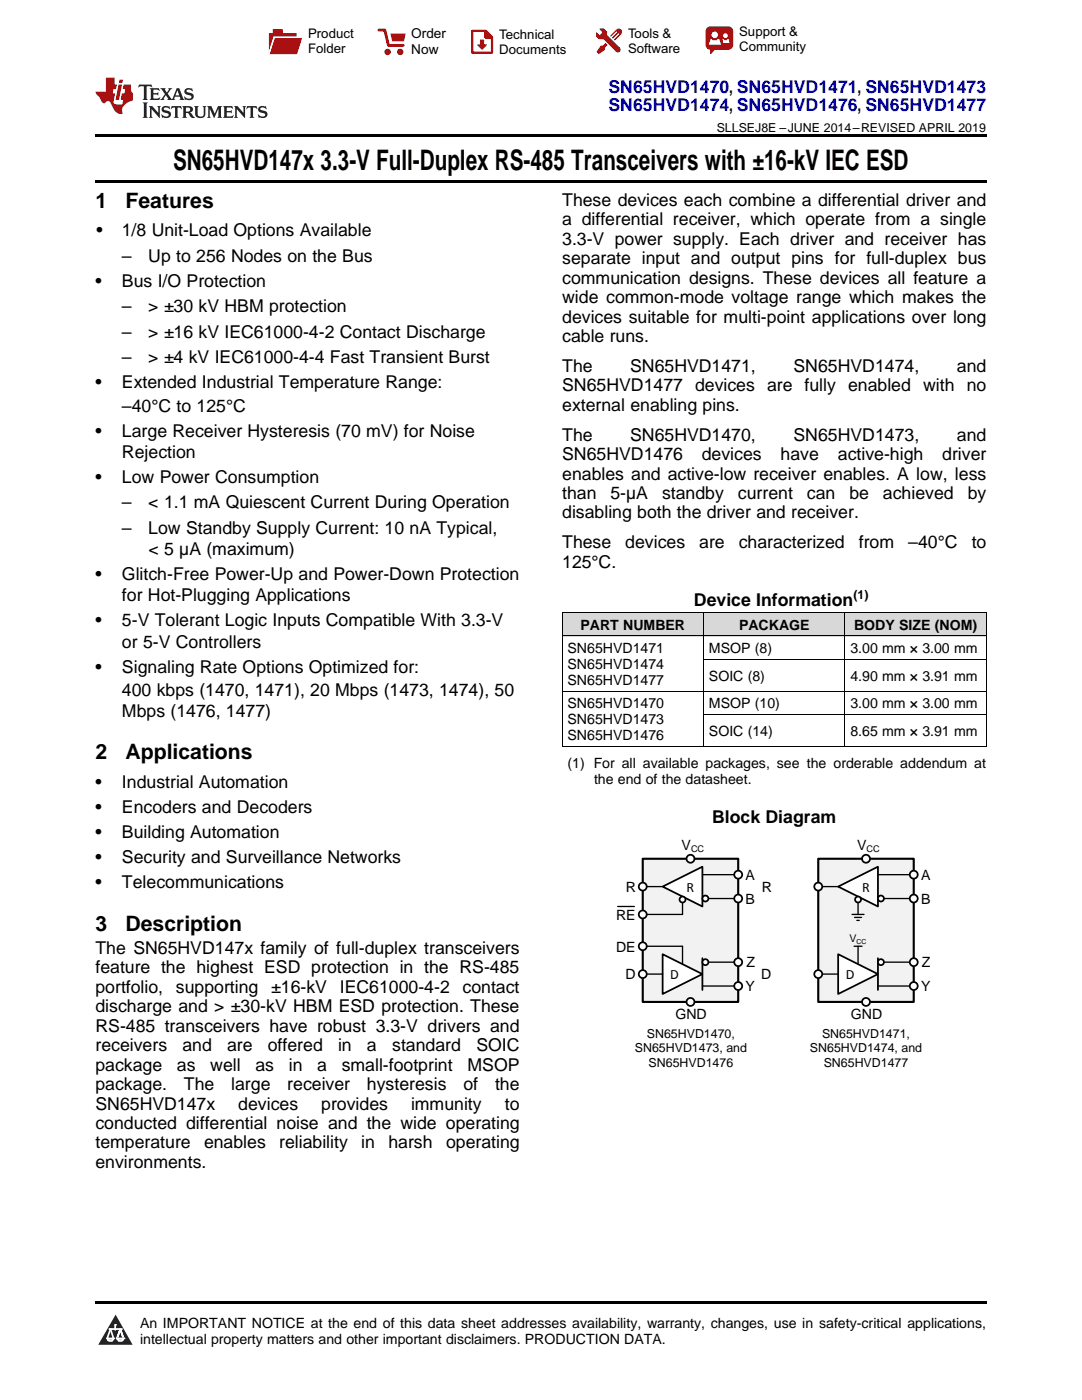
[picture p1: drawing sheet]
<svg xmlns="http://www.w3.org/2000/svg" width="216mm" height="279mm" viewBox="0 0 216 279" stroke-linecap="round" stroke-linejoin="round" font-family="sans-serif">
<defs><g id="words">
<text font-size="5.6" x="34.5" y="33.9">SN65HVD147x 3.3-V Full-Duplex RS-485 Transceivers with ±16-kV IEC ESD</text>
<g font-size="4.2">
<text x="19" y="41.5">1</text>
<text x="25" y="41.5">Features</text>
<text x="19" y="151.6">2</text>
<text x="25" y="151.6">Applications</text>
<text x="19" y="185.7">3</text>
<text x="25" y="185.7">Description</text>
</g>
<g font-size="3.5" fill="#00f">
<text x="121.4" y="18.6">SN65HVD1470, SN65HVD1471, SN65HVD1473</text>
<text x="121.4" y="22.2">SN65HVD1474, SN65HVD1476, SN65HVD1477</text>
</g>
<g font-size="3.5">
<text x="112.2" y="41.1">These devices each combine a differential driver and</text>
<text x="19.2" y="47.2">•</text>
<text x="24.3" y="47.2">1/8 Unit-Load Options Available</text>
<text x="112.2" y="45">a differential receiver, which operate from a single</text>
<text x="24.3" y="52.2">–</text>
<text x="29.6" y="52.2">Up to 256 Nodes on the Bus</text>
<text x="112.2" y="48.9">3.3-V power supply. Each driver and receiver has</text>
<text x="112.2" y="52.7">separate input and output pins for full-duplex bus</text>
<text x="19" y="57.3">•</text>
<text x="24.3" y="57.3">Bus I/O Protection</text>
<text x="112.2" y="56.6">communication designs. These devices all feature a</text>
<text x="24.3" y="62.3">–</text>
<text x="29.6" y="62.3">&gt; ±30 kV HBM protection</text>
<text x="112.2" y="60.5">wide common-mode voltage range which makes the</text>
<text x="112.2" y="64.4">devices suitable for multi-point applications over long</text>
<text x="24.3" y="67.4">–</text>
<text x="29.6" y="67.4">&gt; ±16 kV IEC61000-4-2 Contact Discharge</text>
<text x="112.2" y="68.3">cable runs.</text>
<text x="19" y="77.5">•</text>
<text x="24.3" y="72.5">–</text>
<text x="24.3" y="77.5">Extended Industrial Temperature Range:</text>
<text x="29.6" y="72.5">&gt; ±4 kV IEC61000-4-4 Fast Transient Burst</text>
<text x="112.2" y="74.2">The</text>
<text x="125.7" y="74.2">SN65HVD1471,</text>
<text x="158.3" y="74.2">SN65HVD1474,</text>
<text x="190.9" y="74.2">and</text>
<text x="24.3" y="82.1">–40°C to 125°C</text>
<text x="112.2" y="78.1">SN65HVD1477 devices are fully enabled with no</text>
<text x="112.2" y="82">external enabling pins.</text>
<text x="19" y="87.1">•</text>
<text x="24.3" y="87.1">Large Receiver Hysteresis (70 mV) for Noise</text>
<text x="112.2" y="87.9">The</text>
<text x="125.7" y="87.9">SN65HVD1470,</text>
<text x="158.3" y="87.9">SN65HVD1473,</text>
<text x="190.9" y="87.9">and</text>
<text x="24.3" y="91.4">Rejection</text>
<text x="112.2" y="91.8">SN65HVD1476</text>
<text x="112.2" y="95.7">enables and active-low receiver enables. A low, less</text>
<text x="140" y="91.8">devices</text>
<text x="155.8" y="91.8">have</text>
<text x="167.2" y="91.8">active-high</text>
<text x="188" y="91.8">driver</text>
<text x="19" y="96.4">•</text>
<text x="24.3" y="96.4">Low Power Consumption</text>
<text x="24.3" y="101.5">–</text>
<text x="29.6" y="101.5">&lt; 1.1 mA Quiescent Current During Operation</text>
<text x="112.2" y="99.6">than</text>
<text x="121.8" y="99.6">5-µA</text>
<text x="132.1" y="99.6">standby</text>
<text x="147.2" y="99.6">current</text>
<text x="161" y="99.6">can</text>
<text x="169.5" y="99.6">be</text>
<text x="176.2" y="99.6">achieved</text>
<text x="193.1" y="99.6">by</text>
<text x="24.3" y="106.5">–</text>
<text x="29.6" y="106.5">Low Standby Supply Current: 10 nA Typical,</text>
<text x="112.2" y="103.5">disabling both the driver and receiver.</text>
<text x="29.6" y="110.8">&lt; 5 µA (maximum)</text>
<text x="112.2" y="109.4">These</text>
<text x="112.2" y="113.3">125°C.</text>
<text x="124.8" y="109.4">devices</text>
<text x="139.5" y="109.4">are</text>
<text x="147.4" y="109.4">characterized</text>
<text x="171.4" y="109.4">from</text>
<text x="181.2" y="109.4">–40°C</text>
<text x="193.9" y="109.4">to</text>
<text x="19" y="115.8">•</text>
<text x="24.3" y="115.8">Glitch-Free Power-Up and Power-Down Protection</text>
<text x="19" y="125">•</text>
<text x="24.3" y="120">for Hot-Plugging Applications</text>
<text x="24.3" y="125">5-V Tolerant Logic Inputs Compatible With 3.3-V</text>
<text x="138.5" y="121">Device Information</text>
<text x="24.3" y="129.3">or 5-V Controllers</text>
<text x="19" y="134.3">•</text>
<text x="24.3" y="134.3">Signaling Rate Options Optimized for:</text>
<text x="24.3" y="138.9">400 kbps (1470, 1471), 20 Mbps (1473, 1474), 50</text>
<text x="24.3" y="143.1">Mbps (1476, 1477)</text>
<text x="19" y="157.3">•</text>
<text x="24.3" y="157.3">Industrial Automation</text>
<text x="19" y="162.3">•</text>
<text x="19" y="167.3">•</text>
<text x="24.3" y="162.3">Encoders and Decoders</text>
<text x="24.3" y="167.3">Building Automation</text>
<text x="142.1" y="164.1">Block Diagram</text>
<text x="19" y="172.3">•</text>
<text x="24.3" y="172.3">Security and Surveillance Networks</text>
<text x="19" y="177.3">•</text>
<text x="24.3" y="177.3">Telecommunications</text>
<text x="19" y="190.4">The SN65HVD147x family of full-duplex transceivers</text>
<text x="19" y="194.3">feature the highest ESD protection in the RS-485</text>
<text x="19" y="198.2">portfolio,</text>
<text x="19" y="202">discharge and &gt; ±30-kV HBM ESD protection. These</text>
<text x="35.1" y="198.2">supporting</text>
<text x="54.1" y="198.2">±16-kV</text>
<text x="67.8" y="198.2">IEC61000-4-2</text>
<text x="92.3" y="198.2">contact</text>
<text x="19" y="205.9">RS-485 transceivers have robust 3.3-V drivers and</text>
<text x="19" y="209.8">receivers</text>
<text x="36.4" y="209.8">and</text>
<text x="45.3" y="209.8">are</text>
<text x="53.4" y="209.8">offered</text>
<text x="67.5" y="209.8">in</text>
<text x="73.2" y="209.8">a</text>
<text x="78.3" y="209.8">standard</text>
<text x="95.1" y="209.8">SOIC</text>
<text x="19" y="213.7">package</text>
<text x="35.3" y="213.7">as</text>
<text x="42" y="213.7">well</text>
<text x="51" y="213.7">as</text>
<text x="57.6" y="213.7">in</text>
<text x="63.3" y="213.7">a</text>
<text x="68.2" y="213.7">small-footprint</text>
<text x="93.3" y="213.7">MSOP</text>
<text x="19" y="217.6">package.</text>
<text x="19" y="221.4">SN65HVD147x</text>
<text x="36.7" y="217.6">The</text>
<text x="46.1" y="217.6">large</text>
<text x="47.5" y="221.4">devices</text>
<text x="57.3" y="217.6">receiver</text>
<text x="64.1" y="221.4">provides</text>
<text x="73.2" y="217.6">hysteresis</text>
<text x="82" y="221.4">immunity</text>
<text x="92.5" y="217.6">of</text>
<text x="98.8" y="217.6">the</text>
<text x="100.7" y="221.4">to</text>
<text x="19" y="225.3">conducted differential noise and the wide operating</text>
<text x="19" y="229.2">temperature</text>
<text x="19" y="233.1">environments.</text>
<text x="40.7" y="229.2">enables</text>
<text x="55.7" y="229.2">reliability</text>
<text x="72.1" y="229.2">in</text>
<text x="77.5" y="229.2">harsh</text>
<text x="89" y="229.2">operating</text>
</g>
<g font-size="2.8">
<text x="115.8" y="125.7">PART NUMBER</text>
<text x="147.5" y="125.7">PACKAGE</text>
<text x="170.4" y="125.7">BODY SIZE (NOM)</text>
<text x="113.2" y="130.4">SN65HVD1471</text>
<text x="141.5" y="130.4">MSOP (8)</text>
<text x="169.7" y="130.4">3.00 mm × 3.00 mm</text>
<text x="113.2" y="133.5">SN65HVD1474</text>
<text x="113.2" y="136.7">SN65HVD1477</text>
<text x="141.5" y="135.9">SOIC (8)</text>
<text x="169.7" y="135.9">4.90 mm × 3.91 mm</text>
<text x="113.2" y="141.4">SN65HVD1470</text>
<text x="141.5" y="141.4">MSOP (10)</text>
<text x="169.7" y="141.4">3.00 mm × 3.00 mm</text>
<text x="113.2" y="144.5">SN65HVD1473</text>
<text x="113.2" y="147.7">SN65HVD1476</text>
<text x="141.5" y="146.9">SOIC (14)</text>
<text x="169.7" y="146.9">8.65 mm × 3.91 mm</text>
<text x="113.2" y="153.2">(1) For all available packages, see the orderable addendum at</text>
<text x="118.5" y="156.4">the end of the datasheet.</text>
<text x="136" y="169.6">V</text>
<text x="171" y="169.6">V</text>
<text x="124.9" y="178">R</text>
<text x="137" y="178">R</text>
<text x="148.8" y="175.6">A</text>
<text x="152" y="178">R</text>
<text x="172" y="178">R</text>
<text x="183.8" y="175.6">A</text>
<text x="122.9" y="183.6">RE</text>
<text x="148.8" y="180.3">B</text>
<text x="183.8" y="180.3">B</text>
<text x="122.9" y="190">DE</text>
<text x="124.8" y="195.4">D</text>
<text x="133.7" y="195.4">D</text>
<text x="148.8" y="197.8">Y</text>
<text x="148.9" y="193">Z</text>
<text x="151.9" y="195.4">D</text>
<text x="168.8" y="195.4">D</text>
<text x="183.8" y="197.8">Y</text>
<text x="184" y="193">Z</text>
<text x="134.8" y="203.4">GND</text>
<text x="169.8" y="203.4">GND</text>
<text x="27.9" y="265">An IMPORTANT NOTICE at the end of this data sheet addresses availability, warranty, changes, use in safety-critical applications,</text>
<text x="27.9" y="268.2">intellectual property matters and other important disclaimers. PRODUCTION DATA.</text>
</g>
<g font-size="2.7">
<text x="82.1" y="7.7">Order</text>
<text x="82.1" y="10.7">Now</text>
</g>
<g font-size="2.6">
<text x="61.5" y="7.6">Product</text>
<text x="61.5" y="10.6">Folder</text>
<text x="99.6" y="7.8">Technical</text>
<text x="99.6" y="10.8">Documents</text>
<text x="125.3" y="7.6">Tools &amp;</text>
<text x="125.3" y="10.6">Software</text>
<text x="147.5" y="7.2">Support &amp;</text>
<text x="147.5" y="10.2">Community</text>
</g>
<g font-size="2.5">
<text x="143" y="26.3">SLLSEJ8E –JUNE 2014–REVISED APRIL 2019</text>
<text x="170.3" y="119.6">(1)</text>
<text x="129.1" y="207.1">SN65HVD1470,</text>
<text x="164" y="207.1">SN65HVD1471,</text>
<text x="126.7" y="210">SN65HVD1473, and</text>
<text x="129.4" y="213">SN65HVD1476</text>
<text x="161.6" y="210">SN65HVD1474, and</text>
<text x="164.4" y="213">SN65HVD1477</text>
</g>
<text font-size="2.1" x="169.5" y="188.1">V</text>
<g font-size="1.8">
<text x="137.9" y="170">CC</text>
<text x="172.9" y="170">CC</text>
</g>
<text font-size="1.4" x="170.9" y="188.4">CC</text>
</g></defs>
<g fill="#d8d8d8">
<path d="M112.2 122.3h28.2v4.7h-28.2z"/>
<path d="M140.4 122.3h28.2v4.7h-28.2z"/>
<path d="M168.6 122.3h28.2v4.7h-28.2z"/>
</g>
<path d="M23.1 262.4l3.4 6h-6.9z" fill="#231f20"/>
<path d="M21.4 267.1h1.2l-.3 .5h-.3a.55 .55 0 0 1-.6-.5z" fill-rule="evenodd" fill="#fff"/>
<path d="M21.4 267.1h1.2l-.3 .5h-.3a.55 .55 0 0 1-.6-.5z" fill="none" stroke="#231f20" stroke-width=".34"/>
<path d="M21.4 267.1l1.2 .1-.3 .4h-.5z" fill="none" stroke="#fff" stroke-width=".34"/>
<path d="M23 265.3h.1" fill="none" stroke="#fff" stroke-width=".34"/>
<path d="M23 264.4v.9z" fill="#fff"/>
<path d="M23 264.4v.9z" fill="none" stroke="#fff" stroke-width=".34"/>
<circle cx="23" cy="264.4" r=".17" fill="#fff"/>
<path d="M21.9 265.2h.1" fill="none" stroke="#fff" stroke-width=".34"/>
<path d="M21.9 265.2h2.3z" fill="#fff"/>
<path d="M21.9 265.2h2.3z" fill="none" stroke="#fff" stroke-width=".34"/>
<circle cx="24.2" cy="265.2" r=".17" fill="#fff"/>
<path d="M23.3 267.1h.1" fill="none" stroke="#fff" stroke-width=".34"/>
<path d="M24 265.2l-.7 1.9z" fill="#fff"/>
<path d="M24 265.2l-.7 1.9z" fill="none" stroke="#fff" stroke-width=".34"/>
<path d="M24 265.2l.7 1.9z" fill="#fff"/>
<path d="M24 265.2l.7 1.9z" fill="none" stroke="#fff" stroke-width=".34"/>
<path d="M24.6 267.1h.1" fill="none" stroke="#fff" stroke-width=".34"/>
<circle cx="21.4" cy="267.1" r=".17" fill="#fff"/>
<path d="M22.1 265.2l-.7 1.9z" fill="#fff"/>
<path d="M22.1 265.2l-.7 1.9z" fill="none" stroke="#fff" stroke-width=".34"/>
<path d="M22.1 265.2l.5 1.9z" fill="#fff"/>
<path d="M22.1 265.2l.5 1.9z" fill="none" stroke="#fff" stroke-width=".34"/>
<circle cx="22.6" cy="267.1" r=".17" fill="#fff"/>
<path d="M23.4 267.1h1.3a.65 .65 0 0 1-.7 .5 .65 .65 0 0 1-.6-.5z" fill-rule="evenodd" fill="#fff"/>
<path d="M23.4 267.1h1.3a.65 .65 0 0 1-.7 .5 .65 .65 0 0 1-.6-.5z" fill="none" stroke="#231f20" stroke-width=".34"/>
<path d="M23.4 267.1h1.3l-.4 .5h-.6z" fill="none" stroke="#fff" stroke-width=".34"/>
<path d="M23.3 267.1h.1" fill="none" stroke="#fff" stroke-width=".34"/>
<circle cx="24.7" cy="267.1" r=".17" fill="#fff"/>
<path d="M19 259.7h177.8v.5h-177.8z" fill="#000"/>
<path d="M128.3 171.4h19v28.6h-19z" fill-rule="evenodd" fill="#f2f2f2"/>
<path d="M128.3 171.4h19v28.6h-19z" fill="none" stroke="#000" stroke-width=".42"/>
<path d="M132.2 190.4l8 4-8 4z" fill="#fff"/>
<path d="M132.2 190.4l8 4-8 4zM140.2 191.2v6.4" fill="none" stroke="#000" stroke-width=".35"/>
<path d="M128.3 176.9h3.9M136.2 178.9v3.6h-7.9M128.3 194.4h3.9M128.3 188.8h7.9v3.6" fill="none" stroke="#000" stroke-width=".26"/>
<path d="M132.2 176.9l8-3.9v7.9z" fill="#fff"/>
<path d="M132.2 176.9l8-3.9v7.9z" fill="none" stroke="#000" stroke-width=".35"/>
<circle cx="136.2" cy="179.5" r=".6" fill="#fff"/>
<circle cx="136.2" cy="179.5" r=".6" fill="none" stroke="#000" stroke-width=".35"/>
<circle cx="128.3" cy="176.9" r=".79" fill="#fff"/>
<circle cx="128.3" cy="176.9" r=".79" fill="none" stroke="#000" stroke-width=".35"/>
<circle cx="128.3" cy="194.4" r=".79" fill="#fff"/>
<circle cx="128.3" cy="194.4" r=".79" fill="none" stroke="#000" stroke-width=".35"/>
<circle cx="128.3" cy="188.8" r=".79" fill="#fff"/>
<circle cx="128.3" cy="188.8" r=".79" fill="none" stroke="#000" stroke-width=".35"/>
<circle cx="128.3" cy="182.5" r=".79" fill="#fff"/>
<circle cx="128.3" cy="182.5" r=".79" fill="none" stroke="#000" stroke-width=".35"/>
<path d="M140.2 192h7.1" fill="none" stroke="#000" stroke-width=".26"/>
<circle cx="140.8" cy="192" r=".6" fill="#fff"/>
<circle cx="140.8" cy="192" r=".6" fill="none" stroke="#000" stroke-width=".35"/>
<circle cx="147.3" cy="192" r=".79" fill="#fff"/>
<circle cx="147.3" cy="192" r=".79" fill="none" stroke="#000" stroke-width=".35"/>
<path d="M140.2 196.8h7.1" fill="none" stroke="#000" stroke-width=".26"/>
<circle cx="147.3" cy="196.8" r=".79" fill="#fff"/>
<circle cx="147.3" cy="196.8" r=".79" fill="none" stroke="#000" stroke-width=".35"/>
<path d="M140.2 179.3h7.1" fill="none" stroke="#000" stroke-width=".26"/>
<circle cx="140.8" cy="179.3" r=".6" fill="#fff"/>
<circle cx="140.8" cy="179.3" r=".6" fill="none" stroke="#000" stroke-width=".35"/>
<path d="M140.2 174.6h7.1" fill="none" stroke="#000" stroke-width=".26"/>
<circle cx="147.3" cy="179.3" r=".79" fill="#fff"/>
<circle cx="147.3" cy="179.3" r=".79" fill="none" stroke="#000" stroke-width=".35"/>
<circle cx="147.3" cy="174.6" r=".79" fill="#fff"/>
<circle cx="147.3" cy="174.6" r=".79" fill="none" stroke="#000" stroke-width=".35"/>
<circle cx="137.8" cy="200" r=".79" fill="#fff"/>
<circle cx="137.8" cy="200" r=".79" fill="none" stroke="#000" stroke-width=".35"/>
<circle cx="137.8" cy="171.4" r=".79" fill="#fff"/>
<circle cx="137.8" cy="171.4" r=".79" fill="none" stroke="#000" stroke-width=".35"/>
<path d="M123.3 180.9h3.3" fill="none" stroke="#000" stroke-width=".26"/>
<path d="M163.3 171.4h19v28.6h-19z" fill-rule="evenodd" fill="#f2f2f2"/>
<path d="M163.3 171.4h19v28.6h-19z" fill="none" stroke="#000" stroke-width=".42"/>
<path d="M167.2 190.4l8 4-8 4z" fill="#fff"/>
<path d="M167.2 190.4l8 4-8 4zM175.2 191.2v6.4" fill="none" stroke="#000" stroke-width=".35"/>
<path d="M163.3 176.9h3.9M171.2 178.9v3.6M163.3 194.4h3.9M171.2 188.8v3.6" fill="none" stroke="#000" stroke-width=".26"/>
<path d="M167.2 176.9l8-3.9v7.9z" fill="#fff"/>
<path d="M167.2 176.9l8-3.9v7.9z" fill="none" stroke="#000" stroke-width=".35"/>
<circle cx="171.2" cy="179.5" r=".59" fill="#fff"/>
<circle cx="171.2" cy="179.5" r=".59" fill="none" stroke="#000" stroke-width=".35"/>
<circle cx="163.3" cy="176.9" r=".79" fill="#fff"/>
<circle cx="163.3" cy="176.9" r=".79" fill="none" stroke="#000" stroke-width=".35"/>
<circle cx="163.3" cy="194.4" r=".79" fill="#fff"/>
<circle cx="163.3" cy="194.4" r=".79" fill="none" stroke="#000" stroke-width=".35"/>
<path d="M175.2 192h7.1" fill="none" stroke="#000" stroke-width=".26"/>
<circle cx="175.8" cy="192" r=".6" fill="#fff"/>
<circle cx="175.8" cy="192" r=".6" fill="none" stroke="#000" stroke-width=".35"/>
<circle cx="182.3" cy="192" r=".79" fill="#fff"/>
<circle cx="182.3" cy="192" r=".79" fill="none" stroke="#000" stroke-width=".35"/>
<path d="M175.2 196.8h7.1" fill="none" stroke="#000" stroke-width=".26"/>
<circle cx="182.3" cy="196.8" r=".79" fill="#fff"/>
<circle cx="182.3" cy="196.8" r=".79" fill="none" stroke="#000" stroke-width=".35"/>
<path d="M175.2 179.3h7.1" fill="none" stroke="#000" stroke-width=".26"/>
<circle cx="175.8" cy="179.3" r=".6" fill="#fff"/>
<circle cx="175.8" cy="179.3" r=".6" fill="none" stroke="#000" stroke-width=".35"/>
<path d="M175.2 174.6h7.1" fill="none" stroke="#000" stroke-width=".26"/>
<circle cx="182.3" cy="179.3" r=".79" fill="#fff"/>
<circle cx="182.3" cy="179.3" r=".79" fill="none" stroke="#000" stroke-width=".35"/>
<circle cx="182.3" cy="174.6" r=".79" fill="#fff"/>
<circle cx="182.3" cy="174.6" r=".79" fill="none" stroke="#000" stroke-width=".35"/>
<circle cx="172.8" cy="171.4" r=".79" fill="#fff"/>
<circle cx="172.8" cy="171.4" r=".79" fill="none" stroke="#000" stroke-width=".35"/>
<circle cx="172.8" cy="200" r=".79" fill="#fff"/>
<circle cx="172.8" cy="200" r=".79" fill="none" stroke="#000" stroke-width=".35"/>
<path d="M170 182.5h2.4M170.4 188.8h1.6M170.5 183.1h1.4M171 183.7h.5" fill="none" stroke="#000" stroke-width=".26"/>
<path d="M112.2 137.9h84.6M112.2 126.9h84.6M112.2 122.3h84.6M112.2 122.3v26.7M140.4 122.3v26.7M140.4 131.6h56.4M168.6 122.3v26.7M196.8 122.3v26.7M112.2 148.9h84.6M140.4 142.6h56.4" fill="none" stroke="#000" stroke-width=".2"/>
<path d="M19 35.9h177.8v.5h-177.8zM19 26.8h177.8v.6h-177.8z" fill="#000"/>
<path d="M27.7 16.9l-.1 .6 .6-.3h.5v.2v2.2l-.2 .4h1l-.2-.4v-2.2v-.2h.5l.6 .3-.2-.6zM29.9 17.6l.2 .4v1.6l-.2 .4h1.9l.1-.6a1.09 1.09 0 0 1-1.3 .1v-.6h.6l.4 .2v-.7l-.2 .2h-.8v-.6l.2-.1a1.01 1.01 0 0 1 1 .3l-.1-.6zM32 17.6l.9 1.2-1 1.2h.9l-.2-.3 .5-.7 .5 .7-.3 .3h1.7l-.2-.3 .1-.4h1l.1 .4-.2 .3h1l-.3-.4-.7-2h-.5l-1 2.2-.8-1.1 .9-1.1h-.9l.2 .2-.4 .7-.4-.7 .2-.2zM35.4 18l.4 1h-.8zM37 17.7a.66 .66 0 0 0-.2 .8 .66 .66 0 0 0 .6 .4l.7 .2 .1 .2a.8 .8 0 0 1-.7 .4 .8 .8 0 0 1-.7-.5l.1 .8 .2-.2a.94 .94 0 0 0 1.1 .1 .94 .94 0 0 0 .4-.9 1.48 1.48 0 0 0-1.3-.6v-.4a1.1 1.1 0 0 1 1.2 .2l-.2-.6-.2 .1-.5-.1zM28.5 20.4l.2 .4v2.3l-.2 .4h1l-.2-.4v-2.3l.2-.4zM29.7 21.2l.2 .4v1.5l-.2 .4h.8l-.3-.4 .1-1.3 1.6 1.8v-2l.2-.4h-.7l.2 .2v1.1l-1.2-1.3zM32.5 21.3a.66 .66 0 0 0-.2 .8 .66 .66 0 0 0 .6 .4l.6 .2 .2 .2a.8 .8 0 0 1-.8 .4 .8 .8 0 0 1-.7-.5l.2 .7 .2-.1a.94 .94 0 0 0 1 .1 .94 .94 0 0 0 .5-1 1.47 1.47 0 0 0-1.3-.6l-.1-.3a1.1 1.1 0 0 1 1.3 .2l-.2-.6-.2 .1-.5-.2zM34.3 21.2l-.2 .6a.64 .64 0 0 1 .8-.3v1.6l-.2 .4h1l-.3-.4 .1-1.6a.66 .66 0 0 1 .8 .3l-.2-.6zM36.3 21.2l.3 .4v1.5l-.3 .4h1l-.2-.2v-.7h.5l.1 .1a.8 .8 0 0 0 1.2 .7l-1-1a.62 .62 0 0 0 .6-.5 .62 .62 0 0 0-.6-.7zM37.1 21.5h.1a.48 .48 0 0 1 .6 0 .48 .48 0 0 1 .1 .6l-.2 .1-.6 .1zM38.7 21.2l.2 .2a2.29 2.29 0 0 0 .4 2 1.05 1.05 0 0 0 1.7-.7v-1.3l.2-.2h-.8l.2 .4v1.1a.61 .61 0 0 1-.6 .6 .61 .61 0 0 1-.6-.6v-1.1l.3-.4zM41.3 21.2l.3 .4v1.5l-.3 .4h.8l-.2-.4v-1.4l.8 1.9 .9-1.9v1.4l-.2 .4h.9l-.2-.4v-1.5l.2-.4h-.8l-.7 1.5-.6-1.5zM44.5 21.2l.2 .4v1.5l-.2 .4h1.9l.2-.6a1.1 1.1 0 0 1-1.4 .2v-.7h.6l.4 .2v-.6l-.2 .1-.8 .1v-.6l.2-.1a1.02 1.02 0 0 1 1.1 .2l-.2-.5zM46.7 21.2l.2 .4v1.5l-.2 .4h.8l-.3-.4 .1-1.3 1.6 1.8v-2l.2-.4h-.7l.2 .2v1.1l-1.2-1.3zM49.3 21.2l-.1 .6a.64 .64 0 0 1 .8-.3v1.6l-.3 .4h1l-.2-.4v-1.6a.66 .66 0 0 1 .8 .3l-.1-.6zM51.7 21.3a.66 .66 0 0 0-.2 .7 .66 .66 0 0 0 .7 .5l.6 .2 .1 .2a.8 .8 0 0 1-.7 .4 .8 .8 0 0 1-.7-.5l.1 .7 .2-.1a.94 .94 0 0 0 1.1 .1 .94 .94 0 0 0 .4-1 1.48 1.48 0 0 0-1.2-.6l-.1-.3a1.1 1.1 0 0 1 1.2 .2l-.2-.6-.1 .1-.6-.2z" fill="#231f20"/>
<path d="M21.1 15.5v2.8h-2v.4l.9 .9a.96 .96 0 0 0 1 1 .59 .59 0 0 1 .5-.4 .59 .59 0 0 1 .5 .3l.4 .8a1.61 1.61 0 0 0 2.1 1.3 1.63 1.63 0 0 1 1.1-2.2l.9-.3v-1.5a1.6 1.6 0 0 1-.4-1.7h-1.4l-.2 .9h.5l-.2 .8h-.5l-.2 1v.3h.5l-.2 .9h-.7a.74 .74 0 0 1-1-.6l.3-1.6h-.5l.2-.8h.5l.1-.9h-.4v-1.4zM23.7 16.9l-.7 3h.8l.6-3zM23.8 15.9l-.1 .7h.7l.2-.7z" fill="#ee1d23"/>
<g fill="#d60000">
<path d="M54.4 5.8h2v.8h2.8v4.2h-5.5v-4.2h.7z" fill-rule="evenodd"/>
<path d="M54.7 7.5h5.6l-1 3.3h-5.6z" fill-rule="evenodd"/>
</g>
<path d="M54.6 7.4h5.8l-.1 .1h-5.5l-1.1 3.3z" fill-rule="evenodd" fill="#fff"/>
<path d="M54.6 7.4h5.8l-.1 .1h-5.5l-1.1 3.3z" fill="none" stroke="#fff" stroke-width=".2"/>
<path d="M75.6 6h1.2l.7 3.1h3" fill="none" stroke="#d60000" stroke-width=".56"/>
<g fill="#d60000">
<path d="M77.9 6.7h3.1l-.4 1.5h-2.3z" fill-rule="evenodd"/>
<circle cx="77.3" cy="10.4" r=".64"/>
<circle cx="79.9" cy="10.4" r=".64"/>
</g>
<path d="M94.2 6.2h2.7l1.3 1.2v3.1h-4z" fill="none" stroke="#d60000" stroke-width=".44"/>
<g fill="#d60000">
<path d="M95.8 7.9h.8v1h.6l-1 1.1-1-1v-.1h.6z" fill-rule="evenodd"/>
<path d="M96.6 6.2h.3l1.3 1.2v.4h-1.3l-.3-.4z" fill-rule="evenodd"/>
<path d="M119.6 5.7h.9l.6 .6 .1 .7 2.5 2.5-.8 .8-2.3-2.3-1.1-.2-.6-.6v-.8l.7 .6 .5-.4v-.2l-.4-.5z" fill-rule="evenodd"/>
<path d="M119.9 9.1h.4l.5-.5 .4 .4-.5 .5v.4l-1.2 .9-.5-.5z" fill-rule="evenodd"/>
<path d="M123 5.9a.67 .67 0 0 1 .9 0 .67 .67 0 0 1 0 .9z" fill-rule="evenodd"/>
<path d="M123 5.9l.9 .9-1.2 1.2h-.2l.1-.2 .9-.9 .1-.2h-.3l-.9 1h-.2v-.2l.9-1 .1-.2h-.3l-.9 1h-.2v-.2z" fill-rule="evenodd"/>
<circle cx="123.3" cy="9.9" r=".54"/>
</g>
<path d="M121.1 6.3l-.1 .7" fill="none" stroke="#d60000" stroke-width=".2"/>
<g fill="#d60000">
<path d="M141.1 5.5l.6-.2h3.6a.95 .95 0 0 1 1 .9v2.8a.95 .95 0 0 1-1 .9h-3.6a.95 .95 0 0 1-.9-.9v-2.8z" fill-rule="evenodd"/>
<path d="M141.7 9.9h.9l-.7 .9h-.2z" fill-rule="evenodd"/>
</g>
<g fill="#fff">
<path d="M144.3 8.6h1.3z"/>
<path d="M141.8 7.8h.3l.1 .2h.8l.2-.2h.3l.4 1.1h-2.5z" fill-rule="evenodd"/>
<path d="M144.2 7.8h.2l.2 .2h.4l.2-.2h.2l.2 .8h-1.3z" fill-rule="evenodd"/>
<circle cx="142.6" cy="6.9" r=".65"/>
<circle cx="144.8" cy="7.1" r=".48"/>
</g>
<use href="#words"/>
</svg>
